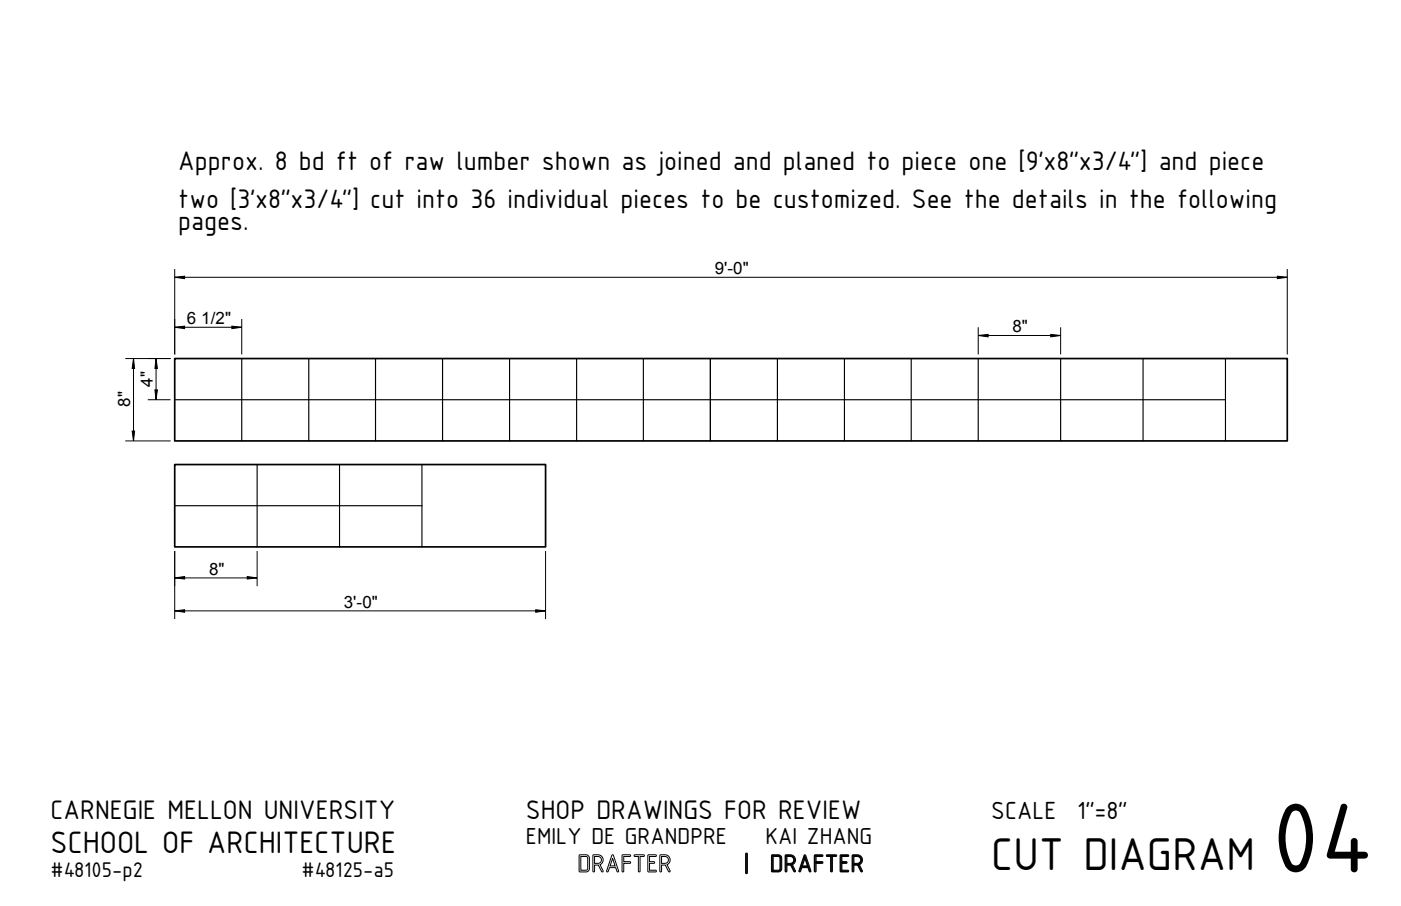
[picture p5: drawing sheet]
<svg xmlns="http://www.w3.org/2000/svg" width="432mm" height="279mm" viewBox="0 0 432 279" stroke-linecap="round" stroke-linejoin="round" font-family="sans-serif">
<defs><g id="words">
<text font-size="28.2" x="392" y="269">04</text>
<text font-size="13.1" x="305.5" y="268.2">CUT DIAGRAM</text>
<text font-size="8.8" x="15.6" y="263.1">SCHOOL OF ARCHITECTURE</text>
<g font-size="7.6">
<text x="55" y="52.6">Approx. 8 bd ft of raw lumber shown as joined and planed to piece one [9'x8&quot;x3/4&quot;] and piece</text>
<text x="55" y="64.1">two [3'x8&quot;x3/4&quot;] cut into 36 individual pieces to be customized. See the details in the following</text>
<text x="55" y="70.9">pages.</text>
<text x="15.6" y="252.6">CARNEGIE MELLON UNIVERSITY</text>
<text x="162.1" y="252.6">SHOP DRAWINGS FOR REVIEW</text>
</g>
<g font-size="7.1">
<text x="305.5" y="252.6">SCALE</text>
<text x="332" y="252.6">1”=8”</text>
<text x="229.3" y="268.9">|</text>
<text x="237.2" y="268.9">DRAFTER</text>
</g>
<g font-size="6.6">
<text x="162.1" y="260.4">EMILY DE GRANDPRE</text>
<text x="235.9" y="260.4">KAI ZHANG</text>
</g>
<g font-size="6">
<text x="15.6" y="270.4">#48105-p2</text>
<text x="92.9" y="270.4">#48125-a5</text>
</g>
<g font-size="5.2">
<text x="220.3" y="84.5">9'-0&quot;</text>
<text x="57.6" y="99.9">6 1/2&quot;</text>
<text x="312.1" y="102.4">8&quot;</text>
<text x="47.1" y="119.2" transform="rotate(-90 47.1 119.2)">4&quot;</text>
<text x="40.1" y="125.5" transform="rotate(-90 40.1 125.5)">8&quot;</text>
<text x="64.4" y="177.2">8&quot;</text>
<text x="106" y="187.4">3'-0&quot;</text>
</g>
</g></defs>
<path d="M53.8 110.6h342.9v25.4h-342.9zM53.8 143.3h114.3v25.4h-114.3z" fill="none" stroke="#000" stroke-width=".53"/>
<g fill="none" stroke="#000" stroke-width=".35">
<path d="M74.5 110.6v25.4M95.2 110.6v25.4M115.7 110.6v25.4M136.4 110.6v25.4M157.1 110.6v25.4M177.7 110.6v25.4M198.3 110.6v25.4M218.9 110.6v25.4M239.6 110.6v25.4M260.3 110.6v25.4M280.8 110.6v25.4M301.5 110.6v25.4"/>
<path d="M326.9 110.6v25.4M352.3 110.6v25.4M377.7 110.6v25.4M53.8 123.3h323.9M53.8 156h76.2M79.2 143.3v25.4M104.6 143.3v25.4M130 143.3v25.4"/>
</g>
<g fill="#000">
<path d="M53.8 85.5l3.1-.3v.7zM393.7 85.2l3 .3-3 .4zM41.1 110.6l.4 3h-.8zM48.1 110.6l.4 3h-.7zM53.8 100.9l3.1-.3v.7zM71.5 100.6l3 .3-3 .4zM301.5 103.5l3-.4v.8zM323.9 103.1l3 .4-3 .4zM40.7 132.9h.8l-.4 3.1zM47.8 120.2h.7l-.4 3.1zM53.8 178.2l3.1-.4v.8zM76.2 177.8l3 .4-3 .4z"/>
<path d="M53.8 188.4l3.1-.4v.8zM165.1 188l3 .4-3 .4z"/>
</g>
<g fill="none" stroke="#000" stroke-width=".31">
<path d="M53.8 85.5l3.1-.3v.7zM53.8 83v26.3M53.8 85.5h342.9M74.5 98.4v10.9M393.7 85.2l3 .3-3 .4zM396.7 83v26.3M38.6 110.6h14M41.1 110.6l.4 3h-.8zM41.1 110.6v25.4M48.1 110.6l.4 3h-.7zM48.1 110.6v12.7M53.8 100.9l3.1-.3v.7z"/>
<path d="M53.8 100.9h20.7M71.5 100.6l3 .3-3 .4zM301.5 103.5l3-.4v.8zM301.5 100.9v8.4M301.5 103.5h25.4M323.9 103.1l3 .4-3 .4zM326.9 100.9v8.4M38.6 136h14M40.7 132.9h.8l-.4 3.1zM45.6 123.3h7M47.8 120.2h.7l-.4 3.1zM53.8 178.2l3.1-.4v.8z"/>
<path d="M53.8 169.9v21M53.8 178.2h25.4M76.2 177.8l3 .4-3 .4zM79.2 169.9v10.9M168.1 169.9v21M53.8 188.4l3.1-.4v.8zM53.8 188.4h114.3M165.1 188l3 .4-3 .4zM178.6 263.7l2-.1a1.07 1.07 0 0 1 1.1 1.1v3.1a1.07 1.07 0 0 1-1.1 1.1l-2.1-.2zM179 264.1h1.7l.4 .4v3.3l-.3 .5-1.8 .1zM182.8 263.7l1.5-.1a1.59 1.59 0 0 1 1.6 1.3 1.59 1.59 0 0 1-1 1.8l1 1.8a.27 .27 0 0 1-.2 .4 .27 .27 0 0 1-.3-.2l-1-1.9h-1.1v1.8a.26 .26 0 0 1-.3 .3 .26 .26 0 0 1-.3-.3zM183.3 264.1h1a1.06 1.06 0 0 1 1.1 1.1 1.06 1.06 0 0 1-1.1 1h-1z"/>
<path d="M188.7 263.7l.4 .1 1.5 4.7a.26 .26 0 0 1-.1 .4 .26 .26 0 0 1-.4-.2l-.3-1.1h-1.9l-.4 1.1a.26 .26 0 0 1-.4 .2 .26 .26 0 0 1-.1-.4zM188.8 264.7l.8 2.3h-1.6zM191.8 263.7l2.3-.1a.26 .26 0 0 1 .3 .3 .26 .26 0 0 1-.3 .2h-1.9v1.6h1.9a.26 .26 0 0 1 .3 .3 .26 .26 0 0 1-.3 .3h-1.9v2.3a.26 .26 0 0 1-.2 .3 .26 .26 0 0 1-.3-.3zM195.5 263.7l2.8-.1a.26 .26 0 0 1 .3 .3 .26 .26 0 0 1-.3 .2h-1v4.5a.26 .26 0 0 1-.3 .3 .26 .26 0 0 1-.3-.3v-4.5h-1.1zM199.7 263.7l2.3-.1a.26 .26 0 0 1 .3 .3 .26 .26 0 0 1-.3 .2h-1.8v1.6h1.3a.26 .26 0 0 1 .3 .3 .26 .26 0 0 1-.3 .3h-1.3v2.1h1.8a.26 .26 0 0 1 .3 .2 .26 .26 0 0 1-.3 .3l-2.3-.2zM203.4 263.7l1.6-.1a1.59 1.59 0 0 1 1.5 1.3 1.59 1.59 0 0 1-.9 1.8l.9 1.8a.27 .27 0 0 1-.1 .4 .27 .27 0 0 1-.4-.2l-.9-1.9h-1.2v1.8a.26 .26 0 0 1-.3 .3 .26 .26 0 0 1-.2-.3zM203.9 264.1h1.1a1.06 1.06 0 0 1 1 1.1 1.06 1.06 0 0 1-1 1h-1.1zM229.9 263.2l.3-.1 .2 .2v5.9a.26 .26 0 0 1-.3 .2 .26 .26 0 0 1-.3-.2zM237.8 263.7l2.1-.1a1.07 1.07 0 0 1 1 1.1v3.1a1.07 1.07 0 0 1-1 1.1l-2.1-.2zM238.3 264.1h1.7l.4 .4v3.3l-.3 .5-1.8 .1zM242.1 263.7l1.5-.1a1.59 1.59 0 0 1 1.5 1.3 1.59 1.59 0 0 1-.9 1.8l1 1.8a.27 .27 0 0 1-.2 .4 .27 .27 0 0 1-.3-.2l-1-1.9h-1.2v1.8a.26 .26 0 0 1-.2 .3 .26 .26 0 0 1-.3-.3zM242.5 264.1h1.1a1.06 1.06 0 0 1 1 1.1 1.06 1.06 0 0 1-1 1h-1.1z"/>
<path d="M247.9 263.7l.4 .1 1.6 4.7a.26 .26 0 0 1-.1 .4 .26 .26 0 0 1-.4-.2l-.4-1.1h-1.9l-.3 1.1a.26 .26 0 0 1-.4 .2 .26 .26 0 0 1-.1-.4zM248.1 264.7l.8 2.3h-1.6zM251.1 263.7l2.3-.1a.26 .26 0 0 1 .2 .3 .26 .26 0 0 1-.2 .2h-1.9v1.6h1.9a.26 .26 0 0 1 .2 .3 .26 .26 0 0 1-.2 .3h-1.9v2.3a.26 .26 0 0 1-.2 .3 .26 .26 0 0 1-.3-.3zM254.8 263.7l2.8-.1a.26 .26 0 0 1 .3 .3 .26 .26 0 0 1-.3 .2h-1v4.5a.26 .26 0 0 1-.3 .3 .26 .26 0 0 1-.3-.3v-4.5h-1.1zM259 263.7l2.3-.1a.26 .26 0 0 1 .3 .3 .26 .26 0 0 1-.3 .2h-1.8v1.6h1.3a.26 .26 0 0 1 .3 .3 .26 .26 0 0 1-.3 .3h-1.3v2.1h1.8a.26 .26 0 0 1 .3 .2 .26 .26 0 0 1-.3 .3l-2.3-.2zM262.7 263.7l1.5-.1a1.59 1.59 0 0 1 1.6 1.3 1.59 1.59 0 0 1-.9 1.8l.9 1.8a.27 .27 0 0 1-.1 .4 .27 .27 0 0 1-.4-.2l-1-1.9h-1.1v1.8a.26 .26 0 0 1-.3 .3 .26 .26 0 0 1-.3-.3zM263.2 264.1h1a1.06 1.06 0 0 1 1.1 1.1 1.06 1.06 0 0 1-1.1 1h-1z"/>
</g>
<use href="#words"/>
</svg>
